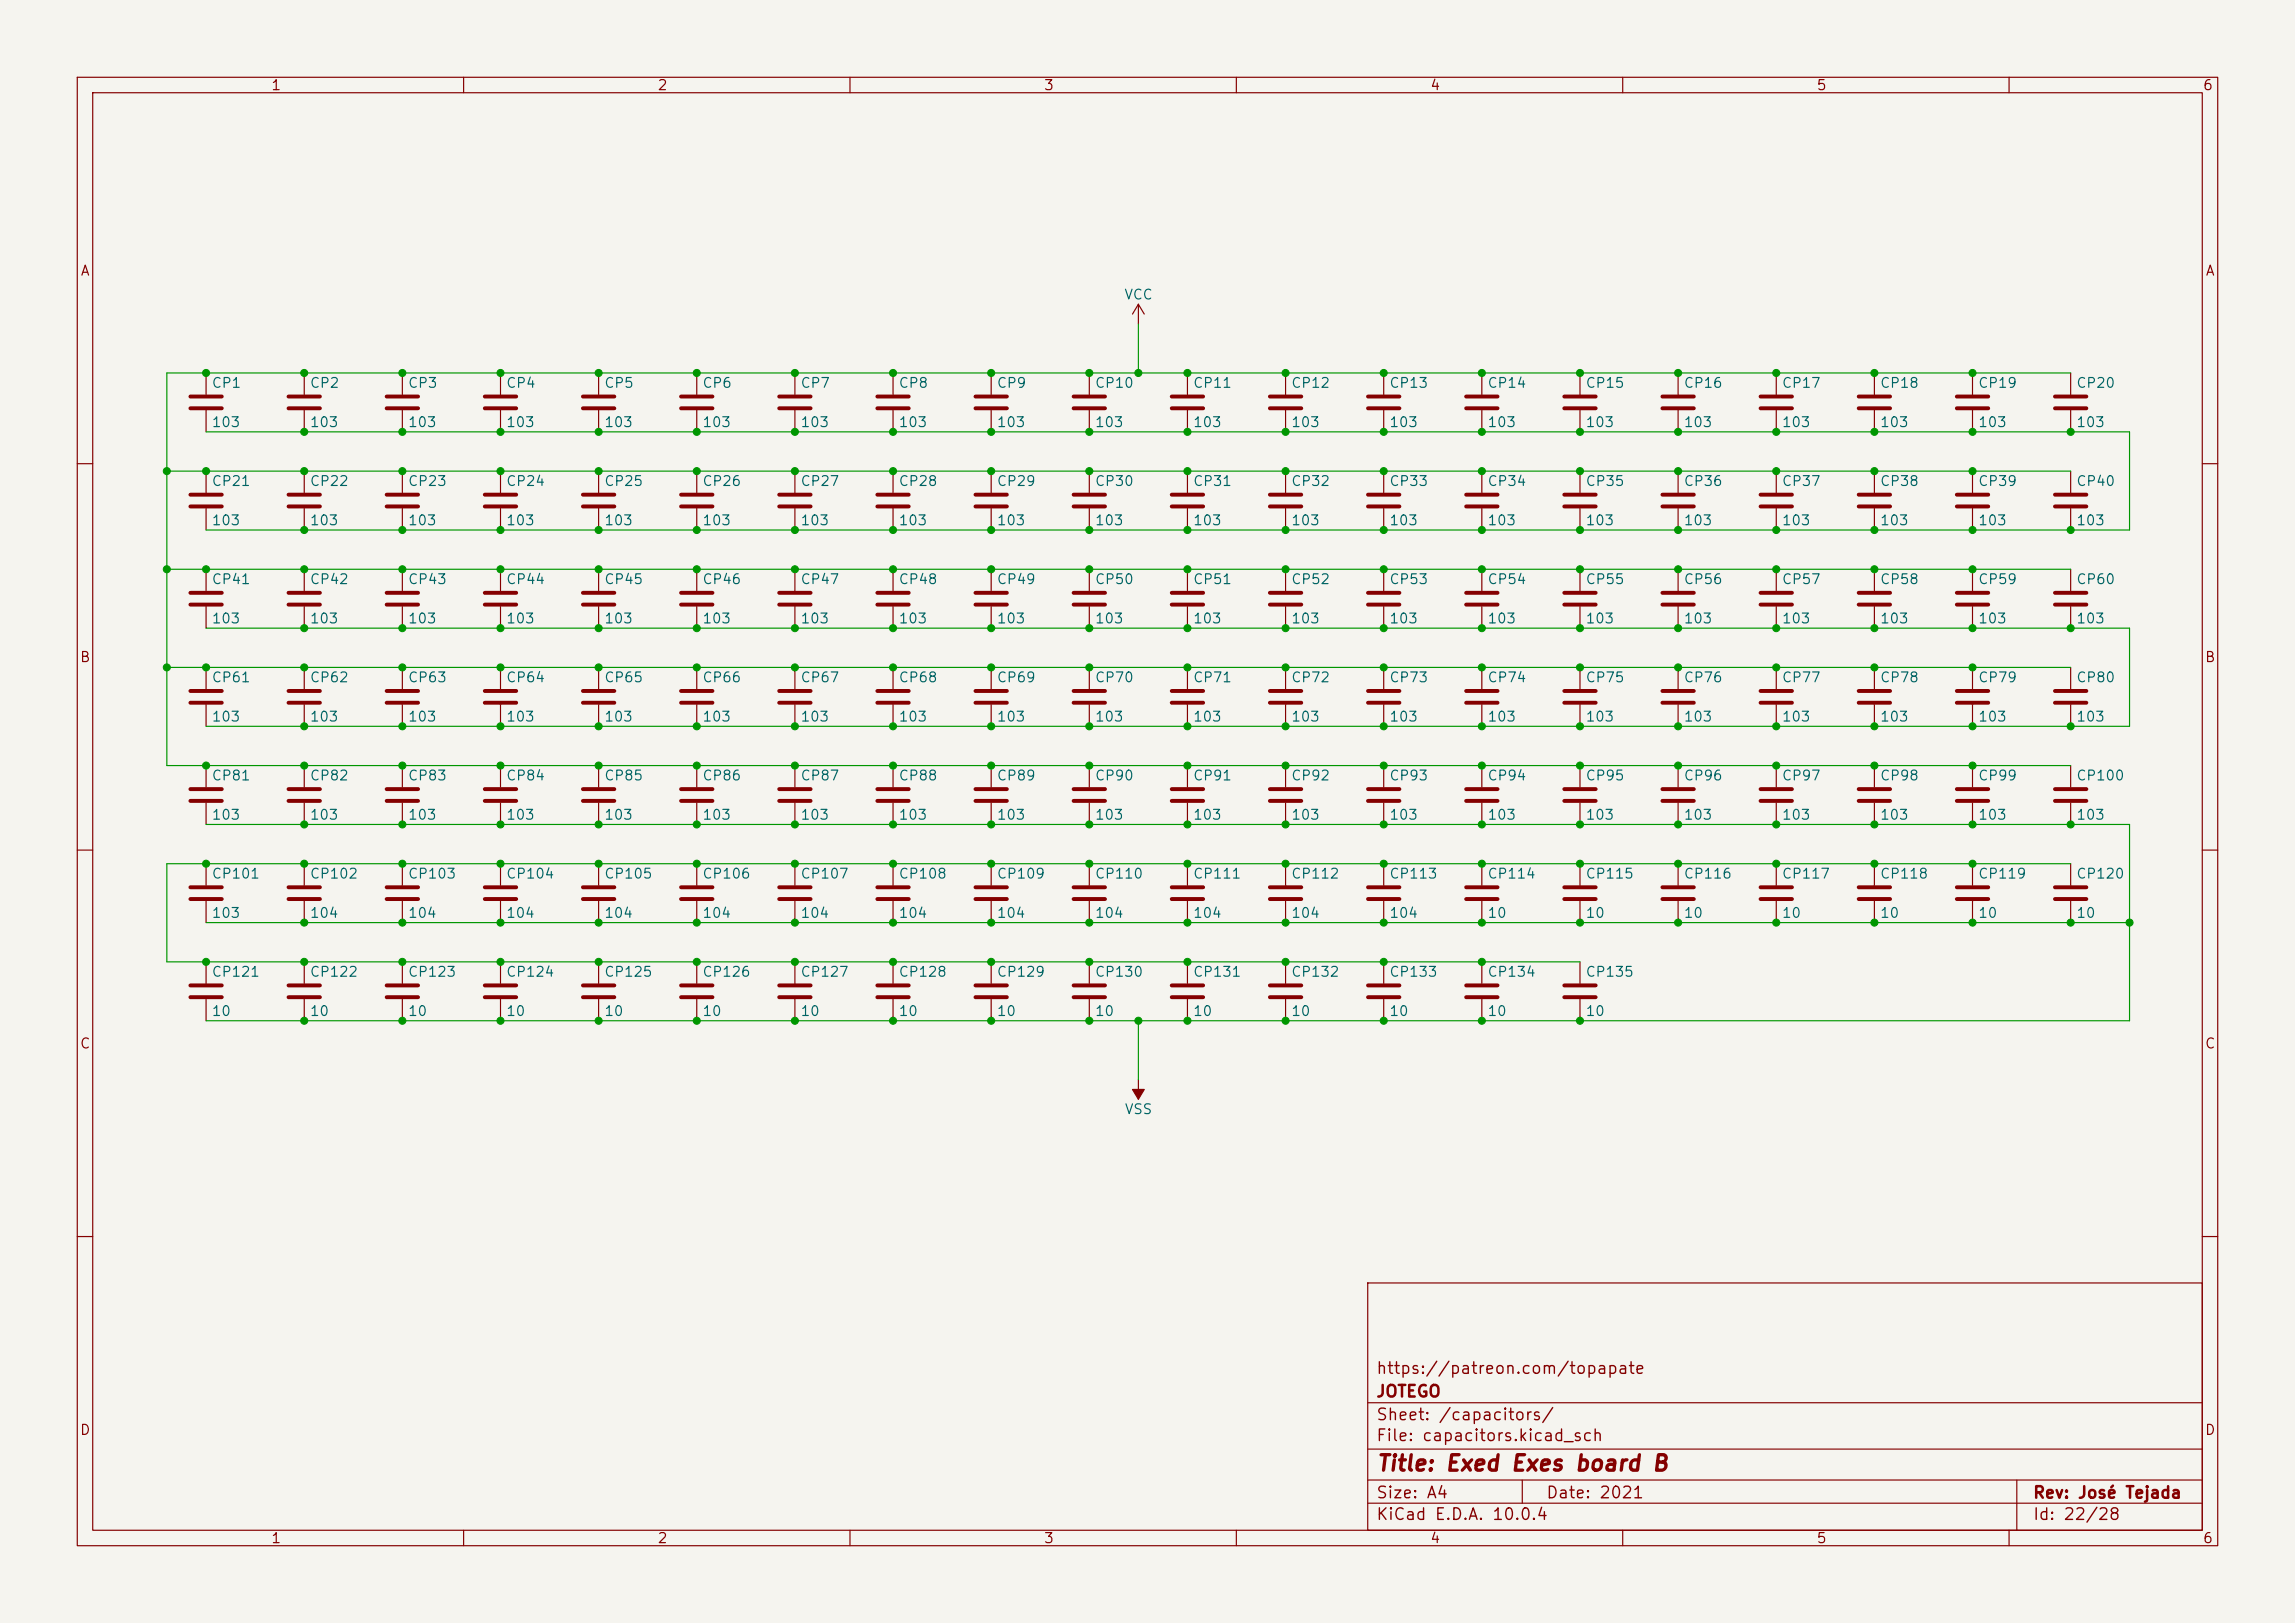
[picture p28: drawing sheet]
<svg xmlns="http://www.w3.org/2000/svg" width="297mm" height="210mm" viewBox="0 0 297 210" stroke-linecap="round" stroke-linejoin="round" font-family="sans-serif">
<defs><g id="words">
<text font-size="2" fill="#840000" x="178" y="190.8">Title: Exed Exes board B</text>
<g font-size="1.5" fill="#840000">
<text x="178" y="178.2">https://patreon.com/topapate</text>
<text x="178" y="184.2">Sheet: /capacitors/</text>
<text x="178" y="181.2">JOTEGO</text>
<text x="178" y="186.9">File: capacitors.kicad_sch</text>
<text x="178" y="197.1">KiCad E.D.A. 10.0.4</text>
<text x="178" y="194.3">Size: A4</text>
<text x="200" y="194.3">Date: 2021</text>
<text x="263" y="194.3">Rev: José Tejada</text>
<text x="263" y="197.1">Id: 22/28</text>
</g>
<g font-size="1.3" fill="#840000">
<text x="35" y="12">1</text>
<text x="85" y="12">2</text>
<text x="135" y="12">3</text>
<text x="185" y="12">4</text>
<text x="235" y="12">5</text>
<text x="285" y="12">6</text>
<text x="10.3" y="36">A</text>
<text x="285.3" y="36">A</text>
<text x="10.3" y="86">B</text>
<text x="285.3" y="86">B</text>
<text x="10.3" y="136">C</text>
<text x="285.3" y="136">C</text>
<text x="10.3" y="186">D</text>
<text x="285.3" y="186">D</text>
<text x="35" y="200">1</text>
<text x="85" y="200">2</text>
<text x="135" y="200">3</text>
<text x="185" y="200">4</text>
<text x="235" y="200">5</text>
<text x="285" y="200">6</text>
</g>
<g font-size="1.3" fill="#006464">
<text x="145.4" y="39.1">VCC</text>
<text x="27.3" y="50.5">CP1</text>
<text x="40" y="50.5">CP2</text>
<text x="52.7" y="50.5">CP3</text>
<text x="65.4" y="50.5">CP4</text>
<text x="78.1" y="50.5">CP5</text>
<text x="90.8" y="50.5">CP6</text>
<text x="103.5" y="50.5">CP7</text>
<text x="116.2" y="50.5">CP8</text>
<text x="128.9" y="50.5">CP9</text>
<text x="141.6" y="50.5">CP10</text>
<text x="154.3" y="50.5">CP11</text>
<text x="167" y="50.5">CP12</text>
<text x="179.7" y="50.5">CP13</text>
<text x="192.4" y="50.5">CP14</text>
<text x="205.1" y="50.5">CP15</text>
<text x="217.8" y="50.5">CP16</text>
<text x="230.5" y="50.5">CP17</text>
<text x="243.2" y="50.5">CP18</text>
<text x="255.9" y="50.5">CP19</text>
<text x="268.6" y="50.5">CP20</text>
<text x="27.3" y="55.6">103</text>
<text x="40" y="55.6">103</text>
<text x="52.7" y="55.6">103</text>
<text x="65.4" y="55.6">103</text>
<text x="78.1" y="55.6">103</text>
<text x="90.8" y="55.6">103</text>
<text x="103.5" y="55.6">103</text>
<text x="116.2" y="55.6">103</text>
<text x="128.9" y="55.6">103</text>
<text x="141.6" y="55.6">103</text>
<text x="154.3" y="55.6">103</text>
<text x="167" y="55.6">103</text>
<text x="179.7" y="55.6">103</text>
<text x="192.4" y="55.6">103</text>
<text x="205.1" y="55.6">103</text>
<text x="217.8" y="55.6">103</text>
<text x="230.5" y="55.6">103</text>
<text x="243.2" y="55.6">103</text>
<text x="255.9" y="55.6">103</text>
<text x="268.6" y="55.6">103</text>
<text x="27.3" y="63.2">CP21</text>
<text x="40" y="63.2">CP22</text>
<text x="52.7" y="63.2">CP23</text>
<text x="65.4" y="63.2">CP24</text>
<text x="78.1" y="63.2">CP25</text>
<text x="90.8" y="63.2">CP26</text>
<text x="103.5" y="63.2">CP27</text>
<text x="116.2" y="63.2">CP28</text>
<text x="128.9" y="63.2">CP29</text>
<text x="141.6" y="63.2">CP30</text>
<text x="154.3" y="63.2">CP31</text>
<text x="167" y="63.2">CP32</text>
<text x="179.7" y="63.2">CP33</text>
<text x="192.4" y="63.2">CP34</text>
<text x="205.1" y="63.2">CP35</text>
<text x="217.8" y="63.2">CP36</text>
<text x="230.5" y="63.2">CP37</text>
<text x="243.2" y="63.2">CP38</text>
<text x="255.9" y="63.2">CP39</text>
<text x="268.6" y="63.2">CP40</text>
<text x="27.3" y="68.3">103</text>
<text x="40" y="68.3">103</text>
<text x="52.7" y="68.3">103</text>
<text x="65.4" y="68.3">103</text>
<text x="78.1" y="68.3">103</text>
<text x="90.8" y="68.3">103</text>
<text x="103.5" y="68.3">103</text>
<text x="116.2" y="68.3">103</text>
<text x="128.9" y="68.3">103</text>
<text x="141.6" y="68.3">103</text>
<text x="154.3" y="68.3">103</text>
<text x="167" y="68.3">103</text>
<text x="179.7" y="68.3">103</text>
<text x="192.4" y="68.3">103</text>
<text x="205.1" y="68.3">103</text>
<text x="217.8" y="68.3">103</text>
<text x="230.5" y="68.3">103</text>
<text x="243.2" y="68.3">103</text>
<text x="255.9" y="68.3">103</text>
<text x="268.6" y="68.3">103</text>
<text x="27.3" y="75.9">CP41</text>
<text x="40" y="75.9">CP42</text>
<text x="52.7" y="75.9">CP43</text>
<text x="65.4" y="75.9">CP44</text>
<text x="78.1" y="75.9">CP45</text>
<text x="90.8" y="75.9">CP46</text>
<text x="103.5" y="75.9">CP47</text>
<text x="116.2" y="75.9">CP48</text>
<text x="128.9" y="75.9">CP49</text>
<text x="141.6" y="75.9">CP50</text>
<text x="154.3" y="75.9">CP51</text>
<text x="167" y="75.9">CP52</text>
<text x="179.7" y="75.9">CP53</text>
<text x="192.4" y="75.9">CP54</text>
<text x="205.1" y="75.9">CP55</text>
<text x="217.8" y="75.9">CP56</text>
<text x="230.5" y="75.9">CP57</text>
<text x="243.2" y="75.9">CP58</text>
<text x="255.9" y="75.9">CP59</text>
<text x="268.6" y="75.9">CP60</text>
<text x="27.3" y="81">103</text>
<text x="40" y="81">103</text>
<text x="52.7" y="81">103</text>
<text x="65.4" y="81">103</text>
<text x="78.1" y="81">103</text>
<text x="90.8" y="81">103</text>
<text x="103.5" y="81">103</text>
<text x="116.2" y="81">103</text>
<text x="128.9" y="81">103</text>
<text x="141.6" y="81">103</text>
<text x="154.3" y="81">103</text>
<text x="167" y="81">103</text>
<text x="179.7" y="81">103</text>
<text x="192.4" y="81">103</text>
<text x="205.1" y="81">103</text>
<text x="217.8" y="81">103</text>
<text x="230.5" y="81">103</text>
<text x="243.2" y="81">103</text>
<text x="255.9" y="81">103</text>
<text x="268.6" y="81">103</text>
<text x="27.3" y="88.6">CP61</text>
<text x="40" y="88.6">CP62</text>
<text x="52.7" y="88.6">CP63</text>
<text x="65.4" y="88.6">CP64</text>
<text x="78.1" y="88.6">CP65</text>
<text x="90.8" y="88.6">CP66</text>
<text x="103.5" y="88.6">CP67</text>
<text x="116.2" y="88.6">CP68</text>
<text x="128.9" y="88.6">CP69</text>
<text x="141.6" y="88.6">CP70</text>
<text x="154.3" y="88.6">CP71</text>
<text x="167" y="88.6">CP72</text>
<text x="179.7" y="88.6">CP73</text>
<text x="192.4" y="88.6">CP74</text>
<text x="205.1" y="88.6">CP75</text>
<text x="217.8" y="88.6">CP76</text>
<text x="230.5" y="88.6">CP77</text>
<text x="243.2" y="88.6">CP78</text>
<text x="255.9" y="88.6">CP79</text>
<text x="268.6" y="88.6">CP80</text>
<text x="27.3" y="93.7">103</text>
<text x="40" y="93.7">103</text>
<text x="52.7" y="93.7">103</text>
<text x="65.4" y="93.7">103</text>
<text x="78.1" y="93.7">103</text>
<text x="90.8" y="93.7">103</text>
<text x="103.5" y="93.7">103</text>
<text x="116.2" y="93.7">103</text>
<text x="128.9" y="93.7">103</text>
<text x="141.6" y="93.7">103</text>
<text x="154.3" y="93.7">103</text>
<text x="167" y="93.7">103</text>
<text x="179.7" y="93.7">103</text>
<text x="192.4" y="93.7">103</text>
<text x="205.1" y="93.7">103</text>
<text x="217.8" y="93.7">103</text>
<text x="230.5" y="93.7">103</text>
<text x="243.2" y="93.7">103</text>
<text x="255.9" y="93.7">103</text>
<text x="268.6" y="93.7">103</text>
<text x="27.3" y="101.3">CP81</text>
<text x="40" y="101.3">CP82</text>
<text x="52.7" y="101.3">CP83</text>
<text x="65.4" y="101.3">CP84</text>
<text x="78.1" y="101.3">CP85</text>
<text x="90.8" y="101.3">CP86</text>
<text x="103.5" y="101.3">CP87</text>
<text x="116.2" y="101.3">CP88</text>
<text x="128.9" y="101.3">CP89</text>
<text x="141.6" y="101.3">CP90</text>
<text x="154.3" y="101.3">CP91</text>
<text x="167" y="101.3">CP92</text>
<text x="179.7" y="101.3">CP93</text>
<text x="192.4" y="101.3">CP94</text>
<text x="205.1" y="101.3">CP95</text>
<text x="217.8" y="101.3">CP96</text>
<text x="230.5" y="101.3">CP97</text>
<text x="243.2" y="101.3">CP98</text>
<text x="255.9" y="101.3">CP99</text>
<text x="268.6" y="101.3">CP100</text>
<text x="27.3" y="106.4">103</text>
<text x="40" y="106.4">103</text>
<text x="52.7" y="106.4">103</text>
<text x="65.4" y="106.4">103</text>
<text x="78.1" y="106.4">103</text>
<text x="90.8" y="106.4">103</text>
<text x="103.5" y="106.4">103</text>
<text x="116.2" y="106.4">103</text>
<text x="128.9" y="106.4">103</text>
<text x="141.6" y="106.4">103</text>
<text x="154.3" y="106.4">103</text>
<text x="167" y="106.4">103</text>
<text x="179.7" y="106.4">103</text>
<text x="192.4" y="106.4">103</text>
<text x="205.1" y="106.4">103</text>
<text x="217.8" y="106.4">103</text>
<text x="230.5" y="106.4">103</text>
<text x="243.2" y="106.4">103</text>
<text x="255.9" y="106.4">103</text>
<text x="268.6" y="106.4">103</text>
<text x="27.3" y="114">CP101</text>
<text x="27.3" y="119.1">103</text>
<text x="40" y="114">CP102</text>
<text x="40" y="119.1">104</text>
<text x="52.7" y="114">CP103</text>
<text x="52.7" y="119.1">104</text>
<text x="65.4" y="114">CP104</text>
<text x="65.4" y="119.1">104</text>
<text x="78.1" y="114">CP105</text>
<text x="78.1" y="119.1">104</text>
<text x="90.8" y="114">CP106</text>
<text x="90.8" y="119.1">104</text>
<text x="103.5" y="114">CP107</text>
<text x="103.5" y="119.1">104</text>
<text x="116.2" y="114">CP108</text>
<text x="116.2" y="119.1">104</text>
<text x="128.9" y="114">CP109</text>
<text x="128.9" y="119.1">104</text>
<text x="141.6" y="114">CP110</text>
<text x="141.6" y="119.1">104</text>
<text x="154.3" y="114">CP111</text>
<text x="154.3" y="119.1">104</text>
<text x="167" y="114">CP112</text>
<text x="167" y="119.1">104</text>
<text x="179.7" y="114">CP113</text>
<text x="179.7" y="119.1">104</text>
<text x="192.4" y="114">CP114</text>
<text x="192.4" y="119.1">10</text>
<text x="205.1" y="114">CP115</text>
<text x="205.1" y="119.1">10</text>
<text x="217.8" y="114">CP116</text>
<text x="217.8" y="119.1">10</text>
<text x="230.5" y="114">CP117</text>
<text x="230.5" y="119.1">10</text>
<text x="243.2" y="114">CP118</text>
<text x="243.2" y="119.1">10</text>
<text x="255.9" y="114">CP119</text>
<text x="255.9" y="119.1">10</text>
<text x="268.6" y="114">CP120</text>
<text x="268.6" y="119.1">10</text>
<text x="27.3" y="126.7">CP121</text>
<text x="27.3" y="131.8">10</text>
<text x="40" y="126.7">CP122</text>
<text x="40" y="131.8">10</text>
<text x="52.7" y="126.7">CP123</text>
<text x="52.7" y="131.8">10</text>
<text x="65.4" y="126.7">CP124</text>
<text x="65.4" y="131.8">10</text>
<text x="78.1" y="126.7">CP125</text>
<text x="78.1" y="131.8">10</text>
<text x="90.8" y="126.7">CP126</text>
<text x="90.8" y="131.8">10</text>
<text x="103.5" y="126.7">CP127</text>
<text x="103.5" y="131.8">10</text>
<text x="116.2" y="126.7">CP128</text>
<text x="116.2" y="131.8">10</text>
<text x="128.9" y="126.7">CP129</text>
<text x="128.9" y="131.8">10</text>
<text x="141.6" y="126.7">CP130</text>
<text x="141.6" y="131.8">10</text>
<text x="154.3" y="126.7">CP131</text>
<text x="154.3" y="131.8">10</text>
<text x="167" y="126.7">CP132</text>
<text x="167" y="131.8">10</text>
<text x="179.7" y="126.7">CP133</text>
<text x="179.7" y="131.8">10</text>
<text x="192.4" y="126.7">CP134</text>
<text x="192.4" y="131.8">10</text>
<text x="205.1" y="126.7">CP135</text>
<text x="205.1" y="131.8">10</text>
<text x="145.5" y="144.5">VSS</text>
</g>
</g></defs>
<path d="M0 0h297v210h-297z" fill="#f5f4ef" stroke="#f5f4ef" stroke-width=".13"/>
<g fill="none" stroke="#840000" stroke-width=".15">
<path d="M10 10h277v190h-277zM12 12h273v186h-273zM60 10v2M110 10v2M160 10v2M210 10v2M260 10v2M147.3 39.4v2.5M147.3 39.4l-.7 1.2M147.3 39.4l.8 1.2M26.7 48.3v2.8M26.7 53.1v2.8"/>
<path d="M39.4 48.3v2.8M39.4 53.1v2.8M52.1 48.3v2.8M52.1 53.1v2.8M64.8 48.3v2.8M64.8 53.1v2.8M77.5 48.3v2.8M77.5 53.1v2.8M90.2 48.3v2.8M90.2 53.1v2.8M102.9 48.3v2.8M102.9 53.1v2.8"/>
<path d="M115.6 48.3v2.8M115.6 53.1v2.8M128.3 48.3v2.8M128.3 53.1v2.8M141 48.3v2.8M141 53.1v2.8M153.7 48.3v2.8M153.7 53.1v2.8M166.4 48.3v2.8M166.4 53.1v2.8M179.1 48.3v2.8M179.1 53.1v2.8"/>
<path d="M191.8 48.3v2.8M191.8 53.1v2.8M204.5 48.3v2.8M204.5 53.1v2.8M217.2 48.3v2.8M217.2 53.1v2.8M229.9 48.3v2.8M229.9 53.1v2.8M242.6 48.3v2.8M242.6 53.1v2.8M255.3 48.3v2.8M255.3 53.1v2.8"/>
<path d="M268 48.3v2.8M268 53.1v2.8M10 60h2M26.7 61v2.8M26.7 65.8v2.8M26.7 73.7v2.8M26.7 78.5v2.8M39.4 61v2.8M39.4 65.8v2.8M39.4 73.7v2.8M39.4 78.5v2.8M52.1 61v2.8"/>
<path d="M52.1 65.8v2.8M52.1 73.7v2.8M52.1 78.5v2.8M64.8 61v2.8M64.8 65.8v2.8M64.8 73.7v2.8M64.8 78.5v2.8M77.5 61v2.8M77.5 65.8v2.8M77.5 73.7v2.8M77.5 78.5v2.8M90.2 61v2.8"/>
<path d="M90.2 65.8v2.8M90.2 73.7v2.8M90.2 78.5v2.8M102.9 61v2.8M102.9 65.8v2.8M102.9 73.7v2.8M102.9 78.5v2.8M115.6 61v2.8M115.6 65.8v2.8M115.6 73.7v2.8M115.6 78.5v2.8M128.3 61v2.8"/>
<path d="M128.3 65.8v2.8M128.3 73.7v2.8M128.3 78.5v2.8M141 61v2.8M141 65.8v2.8M141 73.7v2.8M141 78.5v2.8M153.7 61v2.8M153.7 65.8v2.8M153.7 73.7v2.8M153.7 78.5v2.8M166.4 61v2.8"/>
<path d="M166.4 65.8v2.8M166.4 73.7v2.8M166.4 78.5v2.8M179.1 61v2.8M179.1 65.8v2.8M179.1 73.7v2.8M179.1 78.5v2.8M191.8 61v2.8M191.8 65.8v2.8M191.8 73.7v2.8M191.8 78.5v2.8M204.5 61v2.8"/>
<path d="M204.5 65.8v2.8M204.5 73.7v2.8M204.5 78.5v2.8M217.2 61v2.8M217.2 65.8v2.8M217.2 73.7v2.8M217.2 78.5v2.8M229.9 61v2.8M229.9 65.8v2.8M229.9 73.7v2.8M229.9 78.5v2.8M242.6 61v2.8"/>
<path d="M242.6 65.8v2.8M242.6 73.7v2.8M242.6 78.5v2.8M255.3 61v2.8M255.3 65.8v2.8M255.3 73.7v2.8M255.3 78.5v2.8M268 61v2.8M268 65.8v2.8M268 73.7v2.8M268 78.5v2.8M285 60h2"/>
<path d="M26.7 86.4v2.8M26.7 91.2v2.8M26.7 99.1v2.8M39.4 86.4v2.8M39.4 91.2v2.8M39.4 99.1v2.8M52.1 86.4v2.8M52.1 91.2v2.8M52.1 99.1v2.8M64.8 86.4v2.8M64.8 91.2v2.8M64.8 99.1v2.8"/>
<path d="M77.5 86.4v2.8M77.5 91.2v2.8M77.5 99.1v2.8M90.2 86.4v2.8M90.2 91.2v2.8M90.2 99.1v2.8M102.9 86.4v2.8M102.9 91.2v2.8M102.9 99.1v2.8M115.6 86.4v2.8M115.6 91.2v2.8M115.6 99.1v2.8"/>
<path d="M128.3 86.4v2.8M128.3 91.2v2.8M128.3 99.1v2.8M141 86.4v2.8M141 91.2v2.8M141 99.1v2.8M153.7 86.4v2.8M153.7 91.2v2.8M153.7 99.1v2.8M166.4 86.4v2.8M166.4 91.2v2.8M166.4 99.1v2.8"/>
<path d="M179.1 86.4v2.8M179.1 91.2v2.8M179.1 99.1v2.8M191.8 86.4v2.8M191.8 91.2v2.8M191.8 99.1v2.8M204.5 86.4v2.8M204.5 91.2v2.8M204.5 99.1v2.8M217.2 86.4v2.8M217.2 91.2v2.8M217.2 99.1v2.8"/>
<path d="M229.9 86.4v2.8M229.9 91.2v2.8M229.9 99.1v2.8M242.6 86.4v2.8M242.6 91.2v2.8M242.6 99.1v2.8M255.3 86.4v2.8M255.3 91.2v2.8M255.3 99.1v2.8M268 86.4v2.8M268 91.2v2.8M268 99.1v2.8"/>
<path d="M10 110h2M26.7 103.9v2.8M26.7 111.8v2.8M26.7 116.6v2.8M39.4 103.9v2.8M39.4 111.8v2.8M39.4 116.6v2.8M52.1 103.9v2.8M52.1 111.8v2.8M52.1 116.6v2.8M64.8 103.9v2.8M64.8 111.8v2.8"/>
<path d="M64.8 116.6v2.8M77.5 103.9v2.8M77.5 111.8v2.8M77.5 116.6v2.8M90.2 103.9v2.8M90.2 111.8v2.8M90.2 116.6v2.8M102.9 103.9v2.8M102.9 111.8v2.8M102.9 116.6v2.8M115.6 103.9v2.8M115.6 111.8v2.8"/>
<path d="M115.6 116.6v2.8M128.3 103.9v2.8M128.3 111.8v2.8M128.3 116.6v2.8M141 103.9v2.8M141 111.8v2.8M141 116.6v2.8M153.7 103.9v2.8M153.7 111.8v2.8M153.7 116.6v2.8M166.4 103.9v2.8M166.4 111.8v2.8"/>
<path d="M166.4 116.6v2.8M179.1 103.9v2.8M179.1 111.8v2.8M179.1 116.6v2.8M191.8 103.9v2.8M191.8 111.8v2.8M191.8 116.6v2.8M204.5 103.9v2.8M204.5 111.8v2.8M204.5 116.6v2.8M217.2 103.9v2.8M217.2 111.8v2.8"/>
<path d="M217.2 116.6v2.8M229.9 103.9v2.8M229.9 111.8v2.8M229.9 116.6v2.8M242.6 103.9v2.8M242.6 111.8v2.8M242.6 116.6v2.8M255.3 103.9v2.8M255.3 111.8v2.8M255.3 116.6v2.8M268 103.9v2.8M268 111.8v2.8"/>
<path d="M268 116.6v2.8M285 110h2M26.7 124.5v2.8M26.7 129.3v2.8M39.4 124.5v2.8M39.4 129.3v2.8M52.1 124.5v2.8M52.1 129.3v2.8M64.8 124.5v2.8M64.8 129.3v2.8M77.5 124.5v2.8M77.5 129.3v2.8"/>
<path d="M90.2 124.5v2.8M90.2 129.3v2.8M102.9 124.5v2.8M102.9 129.3v2.8M115.6 124.5v2.8M115.6 129.3v2.8M128.3 124.5v2.8M128.3 129.3v2.8M141 124.5v2.8M141 129.3v2.8M147.3 139.7v2.5M153.7 124.5v2.8"/>
<path d="M153.7 129.3v2.8M166.4 124.5v2.8M166.4 129.3v2.8M179.1 124.5v2.8M179.1 129.3v2.8M191.8 124.5v2.8M191.8 129.3v2.8M204.5 124.5v2.8M204.5 129.3v2.8M10 160h2M177 166h108v32h-108zM285 160h2"/>
<path d="M60 198v2M110 198v2M160 198v2M177 194.5h108M177 191.5h108M177 187.5h108M177 181.5h108M197 191.5v3M210 198v2M260 198v2M261 191.5v6.5"/>
</g>
<g fill="none" stroke="#840000" stroke-width=".51">
<path d="M24.6 51.3h4.1M24.6 52.8h4.1M37.3 51.3h4.1M37.3 52.8h4.1M50 51.3h4.1M50 52.8h4.1M62.7 51.3h4.1M62.7 52.8h4.1M75.4 51.3h4.1M75.4 52.8h4.1M88.1 51.3h4.1M88.1 52.8h4.1"/>
<path d="M100.8 51.3h4.1M100.8 52.8h4.1M113.5 51.3h4.1M113.5 52.8h4.1M126.2 51.3h4.1M126.2 52.8h4.1M138.9 51.3h4.1M138.9 52.8h4.1M151.6 51.3h4.1M151.6 52.8h4.1M164.3 51.3h4.1M164.3 52.8h4.1"/>
<path d="M177 51.3h4.1M177 52.8h4.1M189.7 51.3h4.1M189.7 52.8h4.1M202.4 51.3h4.1M202.4 52.8h4.1M215.1 51.3h4.1M215.1 52.8h4.1M227.8 51.3h4.1M227.8 52.8h4.1M240.5 51.3h4.1M240.5 52.8h4.1"/>
<path d="M253.2 51.3h4.1M253.2 52.8h4.1M265.9 51.3h4.1M265.9 52.8h4.1M24.6 76.7h4.1M24.6 78.2h4.1M24.6 64h4.1M24.6 65.5h4.1M37.3 76.7h4.1M37.3 78.2h4.1M37.3 64h4.1M37.3 65.5h4.1"/>
<path d="M50 76.7h4.1M50 78.2h4.1M50 64h4.1M50 65.5h4.1M62.7 76.7h4.1M62.7 78.2h4.1M62.7 64h4.1M62.7 65.5h4.1M75.4 76.7h4.1M75.4 78.2h4.1M75.4 64h4.1M75.4 65.5h4.1"/>
<path d="M88.1 76.7h4.1M88.1 78.2h4.1M88.1 64h4.1M88.1 65.5h4.1M100.8 76.7h4.1M100.8 78.2h4.1M100.8 64h4.1M100.8 65.5h4.1M113.5 76.7h4.1M113.5 78.2h4.1M113.5 64h4.1M113.5 65.5h4.1"/>
<path d="M126.2 76.7h4.1M126.2 78.2h4.1M126.2 64h4.1M126.2 65.5h4.1M138.9 76.7h4.1M138.9 78.2h4.1M138.9 64h4.1M138.9 65.5h4.1M151.6 76.7h4.1M151.6 78.2h4.1M151.6 64h4.1M151.6 65.5h4.1"/>
<path d="M164.3 76.7h4.1M164.3 78.2h4.1M164.3 64h4.1M164.3 65.5h4.1M177 76.7h4.1M177 78.2h4.1M177 64h4.1M177 65.5h4.1M189.7 76.7h4.1M189.7 78.2h4.1M189.7 64h4.1M189.7 65.5h4.1"/>
<path d="M202.4 76.7h4.1M202.4 78.2h4.1M202.4 64h4.1M202.4 65.5h4.1M215.1 76.7h4.1M215.1 78.2h4.1M215.1 64h4.1M215.1 65.5h4.1M227.8 76.7h4.1M227.8 78.2h4.1M227.8 64h4.1M227.8 65.5h4.1"/>
<path d="M240.5 76.7h4.1M240.5 78.2h4.1M240.5 64h4.1M240.5 65.5h4.1M253.2 76.7h4.1M253.2 78.2h4.1M253.2 64h4.1M253.2 65.5h4.1M265.9 76.7h4.1M265.9 78.2h4.1M265.9 64h4.1M265.9 65.5h4.1"/>
<path d="M24.6 89.4h4.1M24.6 90.9h4.1M37.3 89.4h4.1M37.3 90.9h4.1M50 89.4h4.1M50 90.9h4.1M62.7 89.4h4.1M62.7 90.9h4.1M75.4 89.4h4.1M75.4 90.9h4.1M88.1 89.4h4.1M88.1 90.9h4.1"/>
<path d="M100.8 89.4h4.1M100.8 90.9h4.1M113.5 89.4h4.1M113.5 90.9h4.1M126.2 89.4h4.1M126.2 90.9h4.1M138.9 89.4h4.1M138.9 90.9h4.1M151.6 89.4h4.1M151.6 90.9h4.1M164.3 89.4h4.1M164.3 90.9h4.1"/>
<path d="M177 89.4h4.1M177 90.9h4.1M189.7 89.4h4.1M189.7 90.9h4.1M202.4 89.4h4.1M202.4 90.9h4.1M215.1 89.4h4.1M215.1 90.9h4.1M227.8 89.4h4.1M227.8 90.9h4.1M240.5 89.4h4.1M240.5 90.9h4.1"/>
<path d="M253.2 89.4h4.1M253.2 90.9h4.1M265.9 89.4h4.1M265.9 90.9h4.1M24.6 102.1h4.1M24.6 103.6h4.1M24.6 114.8h4.1M24.6 116.3h4.1M37.3 102.1h4.1M37.3 103.6h4.1M37.3 114.8h4.1M37.3 116.3h4.1"/>
<path d="M50 102.1h4.1M50 103.6h4.1M50 114.8h4.1M50 116.3h4.1M62.7 102.1h4.1M62.7 103.6h4.1M62.7 114.8h4.1M62.7 116.3h4.1M75.4 102.1h4.1M75.4 103.6h4.1M75.4 114.8h4.1M75.4 116.3h4.1"/>
<path d="M88.1 102.1h4.1M88.1 103.6h4.1M88.1 114.8h4.1M88.1 116.3h4.1M100.8 102.1h4.1M100.8 103.6h4.1M100.8 114.8h4.1M100.8 116.3h4.1M113.5 102.1h4.1M113.5 103.6h4.1M113.5 114.8h4.1M113.5 116.3h4.1"/>
<path d="M126.2 102.1h4.1M126.2 103.6h4.1M126.2 114.8h4.1M126.2 116.3h4.1M138.9 102.1h4.1M138.9 103.6h4.1M138.9 114.8h4.1M138.9 116.3h4.1M151.6 102.1h4.1M151.6 103.6h4.1M151.6 114.8h4.1M151.6 116.3h4.1"/>
<path d="M164.3 102.1h4.1M164.3 103.6h4.1M164.3 114.8h4.1M164.3 116.3h4.1M177 102.1h4.1M177 103.6h4.1M177 114.8h4.1M177 116.3h4.1M189.7 102.1h4.1M189.7 103.6h4.1M189.7 114.8h4.1M189.7 116.3h4.1"/>
<path d="M202.4 102.1h4.1M202.4 103.6h4.1M202.4 114.8h4.1M202.4 116.3h4.1M215.1 102.1h4.1M215.1 103.6h4.1M215.1 114.8h4.1M215.1 116.3h4.1M227.8 102.1h4.1M227.8 103.6h4.1M227.8 114.8h4.1M227.8 116.3h4.1"/>
<path d="M240.5 102.1h4.1M240.5 103.6h4.1M240.5 114.8h4.1M240.5 116.3h4.1M253.2 102.1h4.1M253.2 103.6h4.1M253.2 114.8h4.1M253.2 116.3h4.1M265.9 102.1h4.1M265.9 103.6h4.1M265.9 114.8h4.1M265.9 116.3h4.1"/>
<path d="M24.6 127.5h4.1M24.6 129h4.1M37.3 127.5h4.1M37.3 129h4.1M50 127.5h4.1M50 129h4.1M62.7 127.5h4.1M62.7 129h4.1M75.4 127.5h4.1M75.4 129h4.1M88.1 127.5h4.1M88.1 129h4.1"/>
<path d="M100.8 127.5h4.1M100.8 129h4.1M113.5 127.5h4.1M113.5 129h4.1M126.2 127.5h4.1M126.2 129h4.1M138.9 127.5h4.1M138.9 129h4.1M151.6 127.5h4.1M151.6 129h4.1M164.3 127.5h4.1M164.3 129h4.1"/>
<path d="M177 127.5h4.1M177 129h4.1M189.7 127.5h4.1M189.7 129h4.1M202.4 127.5h4.1M202.4 129h4.1"/>
</g>
<path d="M146.6 141h1.5l-.8 1.2z" fill="#840000" stroke="#840000" stroke-width=".15"/>
<path d="M26.7 55.9h248.9v12.7h-248.9M147.3 41.9v6.4M268 48.3h-246.4v50.8h246.4M21.6 73.7h246.4M21.6 61h246.4M21.6 86.4h246.4M26.7 81.3h248.9v12.7h-248.9M26.7 106.7h248.9v25.4h-248.9M26.7 119.4h248.9M268 111.8h-246.4v12.7h182.9M147.3 132.1v7.6" fill="none" stroke="#009600" stroke-width=".15"/>
<g fill="#009600" stroke="#009600" stroke-width=".13">
<circle cx="229.9" cy="73.7" r=".46"/>
<circle cx="242.6" cy="73.7" r=".46"/>
<circle cx="242.6" cy="68.6" r=".46"/>
<circle cx="229.9" cy="68.6" r=".46"/>
<circle cx="204.5" cy="61" r=".46"/>
<circle cx="217.2" cy="61" r=".46"/>
<circle cx="204.5" cy="55.9" r=".46"/>
<circle cx="242.6" cy="55.9" r=".46"/>
<circle cx="242.6" cy="61" r=".46"/>
<circle cx="242.6" cy="48.3" r=".46"/>
<circle cx="217.2" cy="81.3" r=".46"/>
<circle cx="229.9" cy="55.9" r=".46"/>
<circle cx="229.9" cy="48.3" r=".46"/>
<circle cx="229.9" cy="61" r=".46"/>
<circle cx="217.2" cy="48.3" r=".46"/>
<circle cx="217.2" cy="55.9" r=".46"/>
<circle cx="204.5" cy="68.6" r=".46"/>
<circle cx="191.8" cy="61" r=".46"/>
<circle cx="191.8" cy="55.9" r=".46"/>
<circle cx="179.1" cy="55.9" r=".46"/>
<circle cx="179.1" cy="61" r=".46"/>
<circle cx="217.2" cy="73.7" r=".46"/>
<circle cx="217.2" cy="68.6" r=".46"/>
<circle cx="204.5" cy="73.7" r=".46"/>
<circle cx="204.5" cy="81.3" r=".46"/>
<circle cx="204.5" cy="48.3" r=".46"/>
<circle cx="191.8" cy="48.3" r=".46"/>
<circle cx="191.8" cy="73.7" r=".46"/>
<circle cx="217.2" cy="94" r=".46"/>
<circle cx="217.2" cy="86.4" r=".46"/>
<circle cx="204.5" cy="94" r=".46"/>
<circle cx="204.5" cy="86.4" r=".46"/>
<circle cx="179.1" cy="73.7" r=".46"/>
<circle cx="179.1" cy="81.3" r=".46"/>
<circle cx="191.8" cy="81.3" r=".46"/>
<circle cx="179.1" cy="132.1" r=".46"/>
<circle cx="179.1" cy="106.7" r=".46"/>
<circle cx="191.8" cy="106.7" r=".46"/>
<circle cx="179.1" cy="99.1" r=".46"/>
<circle cx="191.8" cy="132.1" r=".46"/>
<circle cx="191.8" cy="124.5" r=".46"/>
<circle cx="204.5" cy="132.1" r=".46"/>
<circle cx="191.8" cy="94" r=".46"/>
<circle cx="191.8" cy="86.4" r=".46"/>
<circle cx="179.1" cy="119.4" r=".46"/>
<circle cx="191.8" cy="111.8" r=".46"/>
<circle cx="179.1" cy="111.8" r=".46"/>
<circle cx="191.8" cy="119.4" r=".46"/>
<circle cx="191.8" cy="99.1" r=".46"/>
<circle cx="166.4" cy="48.3" r=".46"/>
<circle cx="179.1" cy="48.3" r=".46"/>
<circle cx="179.1" cy="68.6" r=".46"/>
<circle cx="191.8" cy="68.6" r=".46"/>
<circle cx="166.4" cy="68.6" r=".46"/>
<circle cx="166.4" cy="73.7" r=".46"/>
<circle cx="166.4" cy="61" r=".46"/>
<circle cx="166.4" cy="55.9" r=".46"/>
<circle cx="166.4" cy="81.3" r=".46"/>
<circle cx="166.4" cy="132.1" r=".46"/>
<circle cx="179.1" cy="124.5" r=".46"/>
<circle cx="166.4" cy="124.5" r=".46"/>
<circle cx="166.4" cy="94" r=".46"/>
<circle cx="179.1" cy="86.4" r=".46"/>
<circle cx="166.4" cy="86.4" r=".46"/>
<circle cx="179.1" cy="94" r=".46"/>
<circle cx="166.4" cy="99.1" r=".46"/>
<circle cx="166.4" cy="119.4" r=".46"/>
<circle cx="166.4" cy="111.8" r=".46"/>
<circle cx="166.4" cy="106.7" r=".46"/>
<circle cx="255.3" cy="81.3" r=".46"/>
<circle cx="255.3" cy="99.1" r=".46"/>
<circle cx="268" cy="81.3" r=".46"/>
<circle cx="255.3" cy="86.4" r=".46"/>
<circle cx="268" cy="94" r=".46"/>
<circle cx="255.3" cy="106.7" r=".46"/>
<circle cx="255.3" cy="111.8" r=".46"/>
<circle cx="255.3" cy="119.4" r=".46"/>
<circle cx="242.6" cy="111.8" r=".46"/>
<circle cx="242.6" cy="119.4" r=".46"/>
<circle cx="242.6" cy="106.7" r=".46"/>
<circle cx="268" cy="106.7" r=".46"/>
<circle cx="268" cy="119.4" r=".46"/>
<circle cx="275.6" cy="119.4" r=".46"/>
<circle cx="229.9" cy="81.3" r=".46"/>
<circle cx="242.6" cy="86.4" r=".46"/>
<circle cx="229.9" cy="94" r=".46"/>
<circle cx="229.9" cy="86.4" r=".46"/>
<circle cx="255.3" cy="94" r=".46"/>
<circle cx="242.6" cy="94" r=".46"/>
<circle cx="255.3" cy="55.9" r=".46"/>
<circle cx="255.3" cy="48.3" r=".46"/>
<circle cx="255.3" cy="61" r=".46"/>
<circle cx="255.3" cy="68.6" r=".46"/>
<circle cx="255.3" cy="73.7" r=".46"/>
<circle cx="268" cy="68.6" r=".46"/>
<circle cx="242.6" cy="81.3" r=".46"/>
<circle cx="268" cy="55.9" r=".46"/>
<circle cx="217.2" cy="111.8" r=".46"/>
<circle cx="217.2" cy="106.7" r=".46"/>
<circle cx="217.2" cy="119.4" r=".46"/>
<circle cx="204.5" cy="119.4" r=".46"/>
<circle cx="204.5" cy="111.8" r=".46"/>
<circle cx="204.5" cy="106.7" r=".46"/>
<circle cx="217.2" cy="99.1" r=".46"/>
<circle cx="204.5" cy="99.1" r=".46"/>
<circle cx="229.9" cy="111.8" r=".46"/>
<circle cx="229.9" cy="106.7" r=".46"/>
<circle cx="229.9" cy="99.1" r=".46"/>
<circle cx="242.6" cy="99.1" r=".46"/>
<circle cx="229.9" cy="119.4" r=".46"/>
<circle cx="90.2" cy="111.8" r=".46"/>
<circle cx="90.2" cy="106.7" r=".46"/>
<circle cx="77.5" cy="111.8" r=".46"/>
<circle cx="77.5" cy="106.7" r=".46"/>
<circle cx="64.8" cy="111.8" r=".46"/>
<circle cx="64.8" cy="106.7" r=".46"/>
<circle cx="77.5" cy="99.1" r=".46"/>
<circle cx="77.5" cy="94" r=".46"/>
<circle cx="90.2" cy="99.1" r=".46"/>
<circle cx="90.2" cy="94" r=".46"/>
<circle cx="64.8" cy="94" r=".46"/>
<circle cx="64.8" cy="99.1" r=".46"/>
<circle cx="52.1" cy="94" r=".46"/>
<circle cx="52.1" cy="99.1" r=".46"/>
<circle cx="39.4" cy="99.1" r=".46"/>
<circle cx="21.6" cy="73.7" r=".46"/>
<circle cx="21.6" cy="61" r=".46"/>
<circle cx="39.4" cy="81.3" r=".46"/>
<circle cx="39.4" cy="86.4" r=".46"/>
<circle cx="39.4" cy="94" r=".46"/>
<circle cx="26.7" cy="73.7" r=".46"/>
<circle cx="21.6" cy="86.4" r=".46"/>
<circle cx="26.7" cy="86.4" r=".46"/>
<circle cx="52.1" cy="132.1" r=".46"/>
<circle cx="39.4" cy="124.5" r=".46"/>
<circle cx="39.4" cy="132.1" r=".46"/>
<circle cx="52.1" cy="124.5" r=".46"/>
<circle cx="39.4" cy="119.4" r=".46"/>
<circle cx="52.1" cy="111.8" r=".46"/>
<circle cx="39.4" cy="111.8" r=".46"/>
<circle cx="52.1" cy="119.4" r=".46"/>
<circle cx="39.4" cy="106.7" r=".46"/>
<circle cx="26.7" cy="99.1" r=".46"/>
<circle cx="26.7" cy="124.5" r=".46"/>
<circle cx="26.7" cy="111.8" r=".46"/>
<circle cx="52.1" cy="106.7" r=".46"/>
<circle cx="52.1" cy="73.7" r=".46"/>
<circle cx="52.1" cy="68.6" r=".46"/>
<circle cx="64.8" cy="68.6" r=".46"/>
<circle cx="64.8" cy="55.9" r=".46"/>
<circle cx="64.8" cy="48.3" r=".46"/>
<circle cx="64.8" cy="61" r=".46"/>
<circle cx="52.1" cy="48.3" r=".46"/>
<circle cx="64.8" cy="86.4" r=".46"/>
<circle cx="64.8" cy="81.3" r=".46"/>
<circle cx="64.8" cy="73.7" r=".46"/>
<circle cx="77.5" cy="55.9" r=".46"/>
<circle cx="77.5" cy="61" r=".46"/>
<circle cx="52.1" cy="81.3" r=".46"/>
<circle cx="52.1" cy="86.4" r=".46"/>
<circle cx="39.4" cy="73.7" r=".46"/>
<circle cx="39.4" cy="68.6" r=".46"/>
<circle cx="39.4" cy="61" r=".46"/>
<circle cx="52.1" cy="61" r=".46"/>
<circle cx="39.4" cy="48.3" r=".46"/>
<circle cx="39.4" cy="55.9" r=".46"/>
<circle cx="26.7" cy="48.3" r=".46"/>
<circle cx="26.7" cy="61" r=".46"/>
<circle cx="52.1" cy="55.9" r=".46"/>
<circle cx="77.5" cy="119.4" r=".46"/>
<circle cx="77.5" cy="124.5" r=".46"/>
<circle cx="64.8" cy="119.4" r=".46"/>
<circle cx="90.2" cy="119.4" r=".46"/>
<circle cx="90.2" cy="124.5" r=".46"/>
<circle cx="77.5" cy="132.1" r=".46"/>
<circle cx="64.8" cy="132.1" r=".46"/>
<circle cx="64.8" cy="124.5" r=".46"/>
<circle cx="90.2" cy="68.6" r=".46"/>
<circle cx="90.2" cy="61" r=".46"/>
<circle cx="77.5" cy="68.6" r=".46"/>
<circle cx="77.5" cy="48.3" r=".46"/>
<circle cx="90.2" cy="48.3" r=".46"/>
<circle cx="90.2" cy="55.9" r=".46"/>
<circle cx="90.2" cy="73.7" r=".46"/>
<circle cx="77.5" cy="73.7" r=".46"/>
<circle cx="90.2" cy="86.4" r=".46"/>
<circle cx="77.5" cy="81.3" r=".46"/>
<circle cx="77.5" cy="86.4" r=".46"/>
<circle cx="90.2" cy="81.3" r=".46"/>
<circle cx="102.9" cy="124.5" r=".46"/>
<circle cx="90.2" cy="132.1" r=".46"/>
<circle cx="102.9" cy="132.1" r=".46"/>
<circle cx="115.6" cy="111.8" r=".46"/>
<circle cx="102.9" cy="111.8" r=".46"/>
<circle cx="115.6" cy="124.5" r=".46"/>
<circle cx="115.6" cy="132.1" r=".46"/>
<circle cx="102.9" cy="119.4" r=".46"/>
<circle cx="115.6" cy="119.4" r=".46"/>
<circle cx="102.9" cy="68.6" r=".46"/>
<circle cx="102.9" cy="55.9" r=".46"/>
<circle cx="102.9" cy="48.3" r=".46"/>
<circle cx="102.9" cy="61" r=".46"/>
<circle cx="141" cy="48.3" r=".46"/>
<circle cx="128.3" cy="61" r=".46"/>
<circle cx="115.6" cy="55.9" r=".46"/>
<circle cx="115.6" cy="48.3" r=".46"/>
<circle cx="115.6" cy="61" r=".46"/>
<circle cx="128.3" cy="48.3" r=".46"/>
<circle cx="153.7" cy="61" r=".46"/>
<circle cx="141" cy="61" r=".46"/>
<circle cx="153.7" cy="55.9" r=".46"/>
<circle cx="128.3" cy="55.9" r=".46"/>
<circle cx="141" cy="55.9" r=".46"/>
<circle cx="153.7" cy="48.3" r=".46"/>
<circle cx="147.3" cy="48.3" r=".46"/>
<circle cx="128.3" cy="119.4" r=".46"/>
<circle cx="128.3" cy="132.1" r=".46"/>
<circle cx="128.3" cy="124.5" r=".46"/>
<circle cx="141" cy="119.4" r=".46"/>
<circle cx="153.7" cy="119.4" r=".46"/>
<circle cx="141" cy="111.8" r=".46"/>
<circle cx="153.7" cy="132.1" r=".46"/>
<circle cx="147.3" cy="132.1" r=".46"/>
<circle cx="128.3" cy="111.8" r=".46"/>
<circle cx="141" cy="106.7" r=".46"/>
<circle cx="128.3" cy="99.1" r=".46"/>
<circle cx="128.3" cy="106.7" r=".46"/>
<circle cx="153.7" cy="124.5" r=".46"/>
<circle cx="141" cy="124.5" r=".46"/>
<circle cx="141" cy="132.1" r=".46"/>
<circle cx="153.7" cy="106.7" r=".46"/>
<circle cx="153.7" cy="111.8" r=".46"/>
<circle cx="128.3" cy="94" r=".46"/>
<circle cx="141" cy="94" r=".46"/>
<circle cx="128.3" cy="86.4" r=".46"/>
<circle cx="141" cy="86.4" r=".46"/>
<circle cx="141" cy="99.1" r=".46"/>
<circle cx="153.7" cy="94" r=".46"/>
<circle cx="153.7" cy="99.1" r=".46"/>
<circle cx="141" cy="81.3" r=".46"/>
<circle cx="141" cy="73.7" r=".46"/>
<circle cx="153.7" cy="86.4" r=".46"/>
<circle cx="153.7" cy="81.3" r=".46"/>
<circle cx="153.7" cy="68.6" r=".46"/>
<circle cx="153.7" cy="73.7" r=".46"/>
<circle cx="141" cy="68.6" r=".46"/>
<circle cx="115.6" cy="68.6" r=".46"/>
<circle cx="128.3" cy="73.7" r=".46"/>
<circle cx="128.3" cy="68.6" r=".46"/>
<circle cx="115.6" cy="73.7" r=".46"/>
<circle cx="128.3" cy="81.3" r=".46"/>
<circle cx="115.6" cy="81.3" r=".46"/>
<circle cx="102.9" cy="99.1" r=".46"/>
<circle cx="102.9" cy="106.7" r=".46"/>
<circle cx="115.6" cy="106.7" r=".46"/>
<circle cx="115.6" cy="94" r=".46"/>
<circle cx="115.6" cy="99.1" r=".46"/>
<circle cx="102.9" cy="94" r=".46"/>
<circle cx="115.6" cy="86.4" r=".46"/>
<circle cx="102.9" cy="86.4" r=".46"/>
<circle cx="102.9" cy="73.7" r=".46"/>
<circle cx="102.9" cy="81.3" r=".46"/>
</g>
<use href="#words"/>
</svg>
